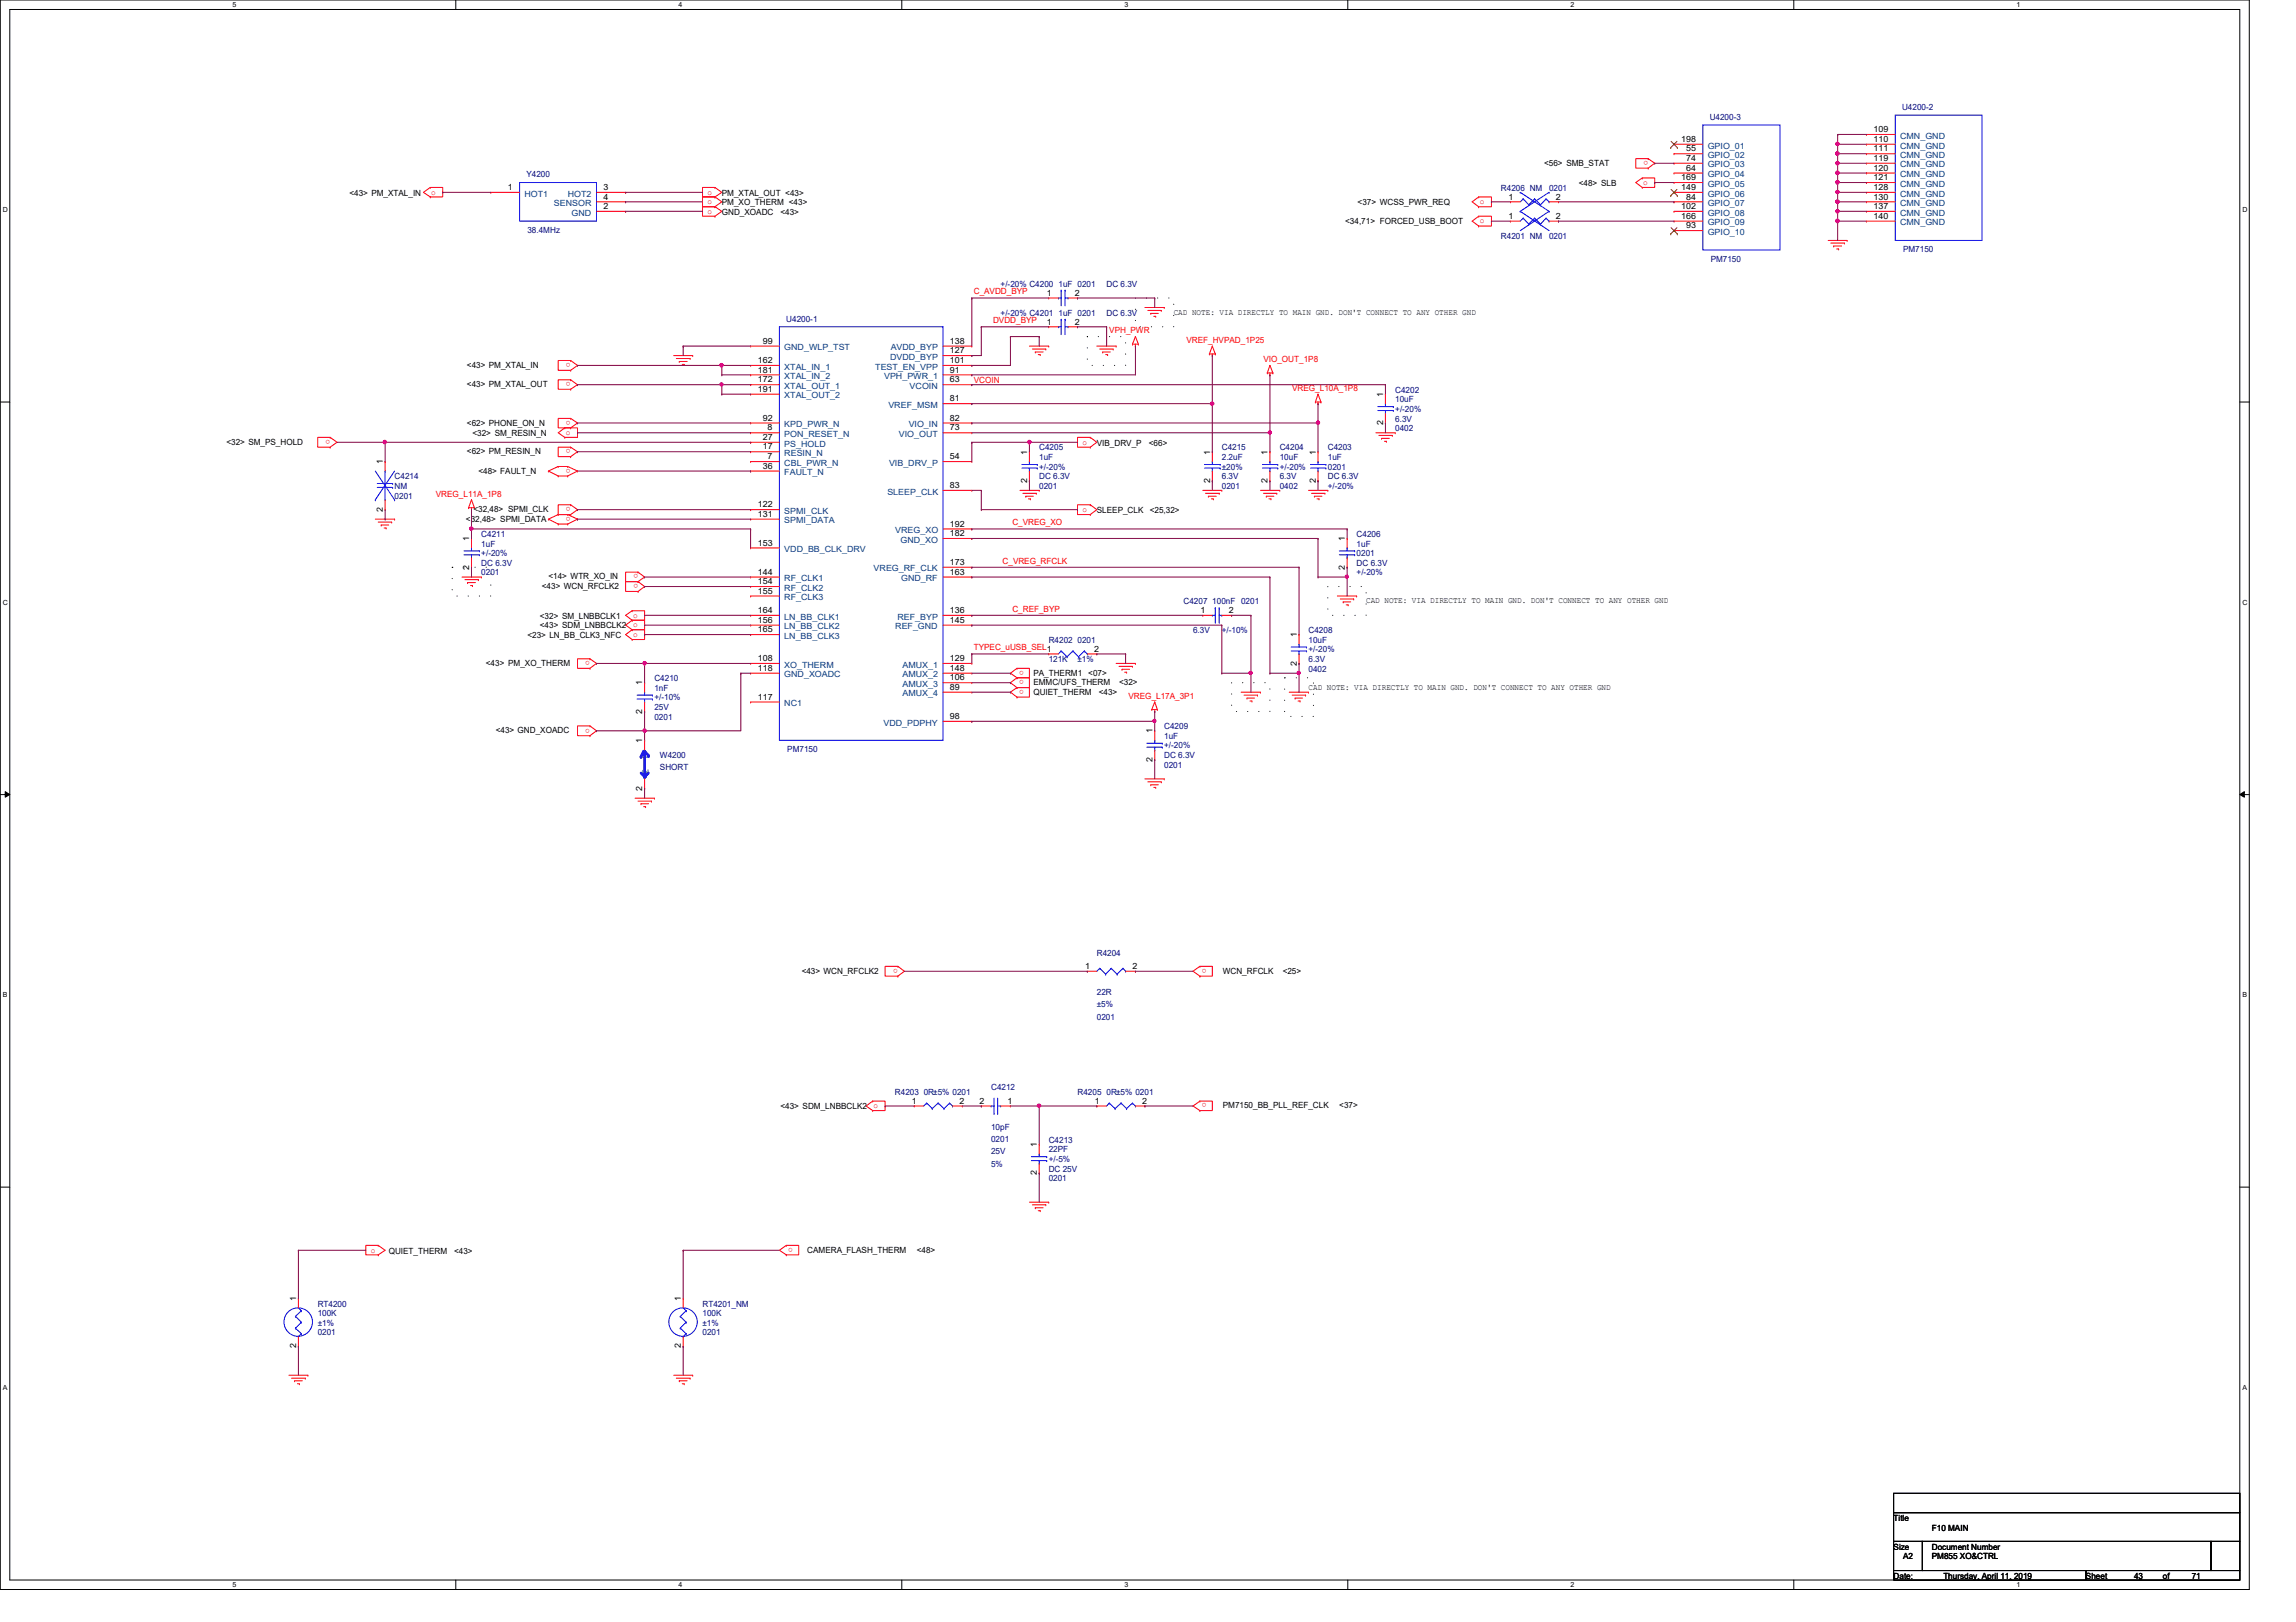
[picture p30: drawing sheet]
<svg xmlns="http://www.w3.org/2000/svg" width="297mm" height="210mm" viewBox="0 0 297 210" stroke-linecap="round" stroke-linejoin="round" font-family="sans-serif">
<defs><g id="words">
<g font-size="1.1" fill="#000080">
<text x="221.2" y="15.5">U4200-3</text>
<text x="246.1" y="14.2">U4200-2</text>
<text x="68.1" y="22.9">Y4200</text>
<text x="194.2" y="24.7">R4206 NM</text>
<text x="200.4" y="24.7">0201</text>
<text x="68.2" y="30.2">38.4MHz</text>
<text x="194.2" y="30.9">R4201 NM</text>
<text x="200.4" y="30.9">0201</text>
<text x="221.3" y="33.9">PM7150</text>
<text x="246.2" y="32.6">PM7150</text>
<text x="101.7" y="41.6">U4200-1</text>
<text x="129.5" y="40.9">+/-20% C4201 1uF 0201</text>
<text x="129.5" y="37.1">+/-20% C4200 1uF 0201</text>
<text x="143.2" y="40.9">DC 6.3V</text>
<text x="143.2" y="37.1">DC 6.3V</text>
<text x="180.5" y="50.8">C4202</text>
<text x="180.5" y="52.1">10uF</text>
<text x="180.5" y="53.3">+/-20%</text>
<text x="134.4" y="58.3">C4205</text>
<text x="134.4" y="59.5">1uF</text>
<text x="158.1" y="58.3">C4215</text>
<text x="158.1" y="59.5">2.2uF</text>
<text x="165.6" y="58.3">C4204</text>
<text x="165.6" y="59.5">10uF</text>
<text x="171.8" y="58.3">C4203</text>
<text x="171.8" y="59.5">1uF</text>
<text x="180.5" y="55.8">0402</text>
<text x="180.5" y="54.6">6.3V</text>
<text x="51.1" y="62">C4214</text>
<text x="51.1" y="63.3">NM</text>
<text x="51.1" y="64.5">0201</text>
<text x="134.4" y="63.3">0201</text>
<text x="134.4" y="62">DC 6.3V</text>
<text x="134.4" y="60.8">+/-20%</text>
<text x="158.1" y="63.3">0201</text>
<text x="158.1" y="62">6.3V</text>
<text x="158.1" y="60.8">±20%</text>
<text x="165.6" y="63.3">0402</text>
<text x="165.6" y="62">6.3V</text>
<text x="165.6" y="60.8">+/-20%</text>
<text x="171.8" y="60.8">0201</text>
<text x="171.8" y="62">DC 6.3V</text>
<text x="171.8" y="63.3">+/-20%</text>
<text x="62.3" y="69.5">C4211</text>
<text x="62.3" y="70.7">1uF</text>
<text x="62.3" y="72">+/-20%</text>
<text x="175.5" y="69.5">C4206</text>
<text x="175.5" y="70.7">1uF</text>
<text x="175.5" y="72">0201</text>
<text x="62.3" y="74.5">0201</text>
<text x="62.3" y="73.2">DC 6.3V</text>
<text x="175.5" y="73.2">DC 6.3V</text>
<text x="175.5" y="74.5">+/-20%</text>
<text x="135.7" y="83.2">R4202</text>
<text x="139.4" y="83.2">0201</text>
<text x="153.1" y="78.2">C4207 100nF 0201</text>
<text x="154.3" y="82">6.3V</text>
<text x="158.1" y="82">+/-10%</text>
<text x="169.3" y="82">C4208</text>
<text x="169.3" y="83.2">10uF</text>
<text x="84.7" y="88.2">C4210</text>
<text x="84.7" y="89.4">1nF</text>
<text x="135.7" y="85.7">121K</text>
<text x="139.4" y="85.7">±1%</text>
<text x="169.3" y="86.9">0402</text>
<text x="169.3" y="85.7">6.3V</text>
<text x="169.3" y="84.4">+/-20%</text>
<text x="84.7" y="93.1">0201</text>
<text x="84.7" y="91.9">25V</text>
<text x="84.7" y="90.6">+/-10%</text>
<text x="150.6" y="94.4">C4209</text>
<text x="150.6" y="95.6">1uF</text>
<text x="85.4" y="98.1">W4200</text>
<text x="85.4" y="99.6">SHORT</text>
<text x="101.9" y="97.4">PM7150</text>
<text x="150.6" y="99.4">0201</text>
<text x="150.6" y="98.1">DC 6.3V</text>
<text x="150.6" y="96.9">+/-20%</text>
<text x="141.9" y="123.7">R4204</text>
<text x="141.9" y="128.7">22R</text>
<text x="141.9" y="130.3">±5%</text>
<text x="141.9" y="132">0201</text>
<text x="115.8" y="141.7">R4203 0R±5% 0201</text>
<text x="128.2" y="141.1">C4212</text>
<text x="139.4" y="141.7">R4205 0R±5% 0201</text>
<text x="128.2" y="146.2">10pF</text>
<text x="128.2" y="147.8">0201</text>
<text x="128.2" y="149.4">25V</text>
<text x="135.7" y="147.9">C4213</text>
<text x="135.7" y="149.1">22PF</text>
<text x="128.2" y="151">5%</text>
<text x="135.7" y="152.9">0201</text>
<text x="135.7" y="151.6">DC 25V</text>
<text x="135.7" y="150.4">+/-5%</text>
<text x="41.1" y="169.1">RT4200</text>
<text x="41.1" y="170.3">100K</text>
<text x="41.1" y="171.5">±1%</text>
<text x="41.1" y="172.8">0201</text>
<text x="90.9" y="169.1">RT4201_NM</text>
<text x="90.9" y="170.3">100K</text>
<text x="90.9" y="171.5">±1%</text>
<text x="90.9" y="172.8">0201</text>
</g>
<g font-size="1.1">
<text x="242.4" y="17.1">109</text>
<text x="199.8" y="21.5">&lt;56&gt; SMB_STAT</text>
<text x="217.5" y="18.4">198</text>
<text x="217.5" y="23.3">169</text>
<text x="218.1" y="19.6">55</text>
<text x="218.1" y="20.8">74</text>
<text x="218.1" y="22.1">64</text>
<text x="242.4" y="18.4">110</text>
<text x="242.4" y="19.6">111</text>
<text x="242.4" y="20.8">119</text>
<text x="242.4" y="22.1">120</text>
<text x="242.4" y="23.3">121</text>
<text x="45.2" y="25.3">&lt;43&gt; PM_XTAL_IN</text>
<text x="65.7" y="24.6">1</text>
<text x="78.1" y="27.1">2</text>
<text x="78.1" y="24.6">3</text>
<text x="78.1" y="25.8">4</text>
<text x="93.4" y="25.3">PM_XTAL_OUT &lt;43&gt;</text>
<text x="93.4" y="26.5">PM_XO_THERM &lt;43&gt;</text>
<text x="93.4" y="27.8">GND_XOADC</text>
<text x="101" y="27.8">&lt;43&gt;</text>
<text x="174" y="29">&lt;34,71&gt; FORCED_USB_BOOT</text>
<text x="175.6" y="26.5">&lt;37&gt; WCSS_PWR_REQ</text>
<text x="195.2" y="28.3">1</text>
<text x="195.2" y="25.8">1</text>
<text x="201.3" y="28.3">2</text>
<text x="201.3" y="25.8">2</text>
<text x="204.3" y="24.1">&lt;48&gt; SLB</text>
<text x="217.5" y="24.6">149</text>
<text x="217.5" y="27.1">102</text>
<text x="217.5" y="28.3">166</text>
<text x="218.1" y="25.8">84</text>
<text x="218.1" y="29.5">93</text>
<text x="242.4" y="24.6">128</text>
<text x="242.4" y="25.8">130</text>
<text x="242.4" y="27.1">137</text>
<text x="242.4" y="28.3">140</text>
<text x="135.4" y="42">1</text>
<text x="135.4" y="38.3">1</text>
<text x="139.1" y="42">2</text>
<text x="139.1" y="38.3">2</text>
<text x="151.8" y="40.7">CAD NOTE: VIA DIRECTLY TO MAIN GND. DON'T CONNECT TO ANY OTHER GND</text>
<text x="60.4" y="47.6">&lt;43&gt; PM_XTAL_IN</text>
<text x="98" y="47">162</text>
<text x="98.7" y="44.5">99</text>
<text x="122.9" y="44.5">138</text>
<text x="122.9" y="45.7">127</text>
<text x="122.9" y="47">101</text>
<text x="60.4" y="50.1">&lt;43&gt; PM_XTAL_OUT</text>
<text x="98" y="48.2">181</text>
<text x="98" y="49.5">172</text>
<text x="98" y="50.7">191</text>
<text x="122.9" y="48.2">91</text>
<text x="122.9" y="49.5">63</text>
<text x="122.9" y="51.9">81</text>
<text x="178.9" y="51.4" transform="rotate(-90 178.9 51.4)">1</text>
<text x="29.3" y="57.5">&lt;32&gt; SM_PS_HOLD</text>
<text x="60.4" y="55.1">&lt;62&gt; PHONE_ON_N</text>
<text x="60.4" y="58.8">&lt;62&gt; PM_RESIN_N</text>
<text x="61.1" y="56.4">&lt;32&gt; SM_RESIN_N</text>
<text x="98.7" y="54.4">92</text>
<text x="98.7" y="56.9">27</text>
<text x="98.7" y="58.2">17</text>
<text x="99.3" y="55.7">8</text>
<text x="99.3" y="59.4">7</text>
<text x="122.9" y="55.7">73</text>
<text x="122.9" y="54.4">82</text>
<text x="122.9" y="59.4">54</text>
<text x="132.9" y="58.8" transform="rotate(-90 132.9 58.8)">1</text>
<text x="141.9" y="57.7">VIB_DRV_P</text>
<text x="148.6" y="57.7">&lt;66&gt;</text>
<text x="156.5" y="58.8" transform="rotate(-90 156.5 58.8)">1</text>
<text x="164" y="58.8" transform="rotate(-90 164 58.8)">1</text>
<text x="170.2" y="58.8" transform="rotate(-90 170.2 58.8)">1</text>
<text x="178.9" y="55" transform="rotate(-90 178.9 55)">2</text>
<text x="49.5" y="60.1" transform="rotate(-90 49.5 60.1)">1</text>
<text x="61.9" y="61.3">&lt;48&gt; FAULT_N</text>
<text x="98" y="65.7">122</text>
<text x="98.7" y="60.7">36</text>
<text x="122.9" y="63.2">83</text>
<text x="132.9" y="62.5" transform="rotate(-90 132.9 62.5)">2</text>
<text x="156.5" y="62.5" transform="rotate(-90 156.5 62.5)">2</text>
<text x="164" y="62.5" transform="rotate(-90 164 62.5)">2</text>
<text x="170.2" y="62.5" transform="rotate(-90 170.2 62.5)">2</text>
<text x="49.5" y="66.2" transform="rotate(-90 49.5 66.2)">2</text>
<text x="60.3" y="67.5">&lt;32,48&gt; SPMI_DATA</text>
<text x="60.7" y="70" transform="rotate(-90 60.7 70)">1</text>
<text x="61.3" y="66.3">&lt;32,48&gt; SPMI_CLK</text>
<text x="98" y="66.9">131</text>
<text x="98" y="70.6">153</text>
<text x="122.9" y="68.2">192</text>
<text x="122.9" y="69.4">182</text>
<text x="141.9" y="66.4">SLEEP_CLK</text>
<text x="148.8" y="66.4">&lt;25,32&gt;</text>
<text x="174" y="70" transform="rotate(-90 174 70)">1</text>
<text x="60.7" y="73.7" transform="rotate(-90 60.7 73.7)">2</text>
<text x="70.1" y="76.2">&lt;43&gt; WCN_RFCLK2</text>
<text x="70.9" y="75">&lt;14&gt; WTR_XO_IN</text>
<text x="98" y="74.4">144</text>
<text x="98" y="75.6">154</text>
<text x="98" y="76.8">155</text>
<text x="122.9" y="73.1">173</text>
<text x="122.9" y="74.4">163</text>
<text x="174" y="73.7" transform="rotate(-90 174 73.7)">2</text>
<text x="68.2" y="82.5">&lt;23&gt; LN_BB_CLK3_NFC</text>
<text x="69.8" y="80.1">&lt;32&gt; SM_LNBBCLK1</text>
<text x="69.8" y="81.3">&lt;43&gt; SDM_LNBBCLK2</text>
<text x="98" y="79.3">164</text>
<text x="98" y="80.6">156</text>
<text x="98" y="81.8">165</text>
<text x="122.9" y="79.3">136</text>
<text x="122.9" y="80.6">145</text>
<text x="155.3" y="79.3">1</text>
<text x="159" y="79.3">2</text>
<text x="167.8" y="82.5" transform="rotate(-90 167.8 82.5)">1</text>
<text x="176.7" y="78.1">CAD NOTE: VIA DIRECTLY TO MAIN GND. DON'T CONNECT TO ANY OTHER GND</text>
<text x="62.9" y="86.2">&lt;43&gt; PM_XO_THERM</text>
<text x="83.1" y="88.7" transform="rotate(-90 83.1 88.7)">1</text>
<text x="98" y="85.6">108</text>
<text x="98" y="86.8">118</text>
<text x="122.9" y="85.6">129</text>
<text x="122.9" y="86.8">148</text>
<text x="122.9" y="88.1">106</text>
<text x="122.9" y="89.3">89</text>
<text x="133.7" y="89.9">QUIET_THERM</text>
<text x="133.7" y="87.4">PA_THERM1</text>
<text x="133.7" y="88.6">EMMC/UFS_THERM</text>
<text x="140.8" y="87.4">&lt;07&gt;</text>
<text x="141.6" y="84.3">2</text>
<text x="142.2" y="89.9">&lt;43&gt;</text>
<text x="144.8" y="88.6">&lt;32&gt;</text>
<text x="167.8" y="86.1" transform="rotate(-90 167.8 86.1)">2</text>
<text x="169.3" y="89.3">CAD NOTE: VIA DIRECTLY TO MAIN GND. DON'T CONNECT TO ANY OTHER GND</text>
<text x="64.1" y="94.9">&lt;43&gt; GND_XOADC</text>
<text x="83.1" y="92.4" transform="rotate(-90 83.1 92.4)">2</text>
<text x="98" y="90.6">117</text>
<text x="122.9" y="93">98</text>
<text x="149.1" y="94.9" transform="rotate(-90 149.1 94.9)">1</text>
<text x="83.1" y="96.2" transform="rotate(-90 83.1 96.2)">1</text>
<text x="149.1" y="98.6" transform="rotate(-90 149.1 98.6)">2</text>
<text x="83.1" y="102.3" transform="rotate(-90 83.1 102.3)">2</text>
<text x="103.7" y="126">&lt;43&gt; WCN_RFCLK2</text>
<text x="140.4" y="125.4">1</text>
<text x="146.5" y="125.4">2</text>
<text x="158.2" y="126">WCN_RFCLK</text>
<text x="165.9" y="126">&lt;25&gt;</text>
<text x="101" y="143.6">&lt;43&gt; SDM_LNBBCLK2</text>
<text x="118" y="142.8">1</text>
<text x="124.1" y="142.8">2</text>
<text x="126.7" y="142.8">2</text>
<text x="130.3" y="142.8">1</text>
<text x="141.6" y="142.8">1</text>
<text x="147.8" y="142.8">2</text>
<text x="158.2" y="143.4">PM7150_BB_PLL_REF_CLK</text>
<text x="173.3" y="143.4">&lt;37&gt;</text>
<text x="134.2" y="148.5" transform="rotate(-90 134.2 148.5)">1</text>
<text x="134.2" y="152.1" transform="rotate(-90 134.2 152.1)">2</text>
<text x="50.3" y="162.2">QUIET_THERM</text>
<text x="58.8" y="162.2">&lt;43&gt;</text>
<text x="104.4" y="162.1">CAMERA_FLASH_THERM</text>
<text x="118.6" y="162.1">&lt;48&gt;</text>
<text x="38.3" y="168.4" transform="rotate(-90 38.3 168.4)">1</text>
<text x="88.1" y="168.4" transform="rotate(-90 88.1 168.4)">1</text>
<text x="38.3" y="174.5" transform="rotate(-90 38.3 174.5)">2</text>
<text x="88.1" y="174.5" transform="rotate(-90 88.1 174.5)">2</text>
<text x="245" y="196.8">Title</text>
<text x="245" y="200.5">Size</text>
<text x="246.2" y="201.8">A2</text>
<text x="249.9" y="200.5">Document Number</text>
<text x="249.9" y="201.8">PM855 XO&amp;CTRL</text>
<text x="249.9" y="198.1">F10 MAIN</text>
<text x="245" y="204.3">Date:</text>
<text x="251.4" y="204.3">Thursday, April 11, 2019</text>
<text x="269.9" y="204.3">Sheet</text>
<text x="276.1" y="204.3">43</text>
<text x="279.8" y="204.3">of</text>
<text x="283.5" y="204.3">71</text>
</g>
<g font-size="1.1" fill="#004080">
<text x="245.8" y="17.9">CMN_GND</text>
<text x="220.9" y="19.2">GPIO_01</text>
<text x="220.9" y="20.4">GPIO_02</text>
<text x="220.9" y="21.7">GPIO_03</text>
<text x="220.9" y="22.9">GPIO_04</text>
<text x="245.8" y="19.2">CMN_GND</text>
<text x="245.8" y="20.4">CMN_GND</text>
<text x="245.8" y="21.7">CMN_GND</text>
<text x="245.8" y="22.9">CMN_GND</text>
<text x="67.9" y="25.4">HOT1</text>
<text x="71.7" y="26.7">SENSOR</text>
<text x="73.4" y="25.4">HOT2</text>
<text x="74" y="27.9">GND</text>
<text x="220.9" y="24.2">GPIO_05</text>
<text x="220.9" y="25.4">GPIO_06</text>
<text x="220.9" y="26.7">GPIO_07</text>
<text x="220.9" y="27.9">GPIO_08</text>
<text x="220.9" y="29.2">GPIO_09</text>
<text x="245.8" y="24.2">CMN_GND</text>
<text x="245.8" y="25.4">CMN_GND</text>
<text x="245.8" y="26.7">CMN_GND</text>
<text x="245.8" y="27.9">CMN_GND</text>
<text x="245.8" y="29.2">CMN_GND</text>
<text x="220.9" y="30.4">GPIO_10</text>
<text x="101.5" y="45.3">GND_WLP_TST</text>
<text x="101.5" y="47.8">XTAL_IN_1</text>
<text x="113.2" y="47.8">TEST_EN_VPP</text>
<text x="115.1" y="46.6">DVDD_BYP</text>
<text x="115.2" y="45.3">AVDD_BYP</text>
<text x="101.5" y="49.1">XTAL_IN_2</text>
<text x="101.5" y="50.3">XTAL_OUT_1</text>
<text x="101.5" y="51.6">XTAL_OUT_2</text>
<text x="114.4" y="49.1">VPH_PWR_1</text>
<text x="114.9" y="52.8">VREF_MSM</text>
<text x="117.7" y="50.3">VCOIN</text>
<text x="101.5" y="55.3">KPD_PWR_N</text>
<text x="101.5" y="56.6">PON_RESET_N</text>
<text x="101.5" y="57.8">PS_HOLD</text>
<text x="101.5" y="59">RESIN_N</text>
<text x="116.3" y="56.6">VIO_OUT</text>
<text x="117.6" y="55.3">VIO_IN</text>
<text x="101.5" y="60.3">CBL_PWR_N</text>
<text x="101.5" y="61.5">FAULT_N</text>
<text x="114.8" y="64">SLEEP_CLK</text>
<text x="115" y="60.3">VIB_DRV_P</text>
<text x="101.5" y="66.5">SPMI_CLK</text>
<text x="101.5" y="67.7">SPMI_DATA</text>
<text x="101.5" y="71.5">VDD_BB_CLK_DRV</text>
<text x="115.8" y="69">VREG_XO</text>
<text x="116.5" y="70.2">GND_XO</text>
<text x="101.5" y="75.2">RF_CLK1</text>
<text x="101.5" y="76.5">RF_CLK2</text>
<text x="101.5" y="77.7">RF_CLK3</text>
<text x="113" y="74">VREG_RF_CLK</text>
<text x="116.6" y="75.2">GND_RF</text>
<text x="101.5" y="80.2">LN_BB_CLK1</text>
<text x="101.5" y="81.4">LN_BB_CLK2</text>
<text x="101.5" y="82.7">LN_BB_CLK3</text>
<text x="115.8" y="81.4">REF_GND</text>
<text x="116.1" y="80.2">REF_BYP</text>
<text x="101.5" y="86.4">XO_THERM</text>
<text x="101.5" y="87.7">GND_XOADC</text>
<text x="116.8" y="86.4">AMUX_1</text>
<text x="116.8" y="87.7">AMUX_2</text>
<text x="116.8" y="88.9">AMUX_3</text>
<text x="101.5" y="91.4">NC1</text>
<text x="114.3" y="93.9">VDD_PDPHY</text>
<text x="116.8" y="90.1">AMUX_4</text>
<text x="83.9" y="100.2" transform="rotate(-90 83.9 100.2)">2</text>
<text x="83.9" y="98.3" transform="rotate(-90 83.9 98.3)">1</text>
</g>
<g font-size="1.1" fill="#f00">
<text x="212.6" y="24">o</text>
<text x="213.2" y="20.8" transform="rotate(180 213.2 20.8)">o</text>
<text x="55.8" y="25.2">o</text>
<text x="91.5" y="25.2">o</text>
<text x="91.5" y="26.4">o</text>
<text x="91.5" y="27.7">o</text>
<text x="191.4" y="28.9">o</text>
<text x="191.4" y="26.4">o</text>
<text x="126" y="38.1">C_AVDD_BYP</text>
<text x="128.5" y="41.8">DVDD_BYP</text>
<text x="73.8" y="47" transform="rotate(180 73.8 47)">o</text>
<text x="143.5" y="43.1">VPH_PWR</text>
<text x="153.5" y="44.4">VREF_HVPAD_1P25</text>
<text x="163.4" y="46.9">VIO_OUT_1P8</text>
<text x="73.8" y="49.4" transform="rotate(180 73.8 49.4)">o</text>
<text x="126" y="49.5">VCOIN</text>
<text x="167.2" y="50.6">VREG_L10A_1P8</text>
<text x="42.7" y="56.9" transform="rotate(180 42.7 56.9)">o</text>
<text x="73.2" y="56.3">o</text>
<text x="73.8" y="54.4" transform="rotate(180 73.8 54.4)">o</text>
<text x="73.8" y="58.2" transform="rotate(180 73.8 58.2)">o</text>
<text x="140" y="57.5">o</text>
<text x="56.4" y="64.3">VREG_L11A_1P8</text>
<text x="73.8" y="60.7" transform="rotate(180 73.8 60.7)">o</text>
<text x="73.8" y="65.7" transform="rotate(180 73.8 65.7)">o</text>
<text x="73.8" y="66.9" transform="rotate(180 73.8 66.9)">o</text>
<text x="131" y="68">C_VREG_XO</text>
<text x="140" y="66.3">o</text>
<text x="82.5" y="74.3" transform="rotate(180 82.5 74.3)">o</text>
<text x="82.5" y="75.6" transform="rotate(180 82.5 75.6)">o</text>
<text x="129.7" y="72.9">C_VREG_RFCLK</text>
<text x="81.9" y="82.4">o</text>
<text x="81.9" y="80">o</text>
<text x="81.9" y="81.2">o</text>
<text x="131" y="79.2">C_REF_BYP</text>
<text x="76.3" y="85.6" transform="rotate(180 76.3 85.6)">o</text>
<text x="126" y="84.2">TYPEC_uUSB_SEL1</text>
<text x="132.5" y="89.3" transform="rotate(180 132.5 89.3)">o</text>
<text x="132.5" y="86.8" transform="rotate(180 132.5 86.8)">o</text>
<text x="132.5" y="88.1" transform="rotate(180 132.5 88.1)">o</text>
<text x="76.3" y="94.3" transform="rotate(180 76.3 94.3)">o</text>
<text x="146" y="90.4">VREG_L17A_3P1</text>
<text x="116.2" y="125.4" transform="rotate(180 116.2 125.4)">o</text>
<text x="156.1" y="125.4" transform="rotate(180 156.1 125.4)">o</text>
<text x="113" y="143.4">o</text>
<text x="156.1" y="142.8" transform="rotate(180 156.1 142.8)">o</text>
<text x="102.6" y="161.5" transform="rotate(180 102.6 161.5)">o</text>
<text x="48" y="162.1">o</text>
</g>
<g font-size=".9">
<text x="30.1" y=".9">5</text>
<text x="87.8" y=".9">4</text>
<text x="145.5" y=".9">3</text>
<text x="203.2" y=".9">2</text>
<text x="260.9" y=".9">1</text>
<text x=".4" y="27.4">D</text>
<text x="290.1" y="27.4">D</text>
<text x=".4" y="78.2">C</text>
<text x="290.1" y="78.2">C</text>
<text x=".4" y="129">B</text>
<text x="290.1" y="129">B</text>
<text x=".4" y="179.8">A</text>
<text x="290.1" y="179.8">A</text>
<text x="30.1" y="205.4">5</text>
<text x="87.8" y="205.4">4</text>
<text x="145.5" y="205.4">3</text>
<text x="203.2" y="205.4">2</text>
<text x="260.9" y="205.4">1</text>
</g>
</g></defs>
<path d="M0 0h291v205.7h-291zM1.3 1.2h288.5v203.3h-288.5z" fill="none" stroke="#000" stroke-width=".13"/>
<g fill="#fff">
<path d="M30.1 .1h.5v1h-.5z"/>
<path d="M30.1 204.6h.5v1h-.5z"/>
</g>
<path d="M59 0v1.2M59 204.5v1.2" fill="none" stroke="#000" stroke-width=".13"/>
<g fill="#fff">
<path d="M87.8 .1h.5v1h-.5z"/>
<path d="M87.8 204.6h.5v1h-.5z"/>
</g>
<path d="M116.7 0v1.2M116.7 204.5v1.2" fill="none" stroke="#000" stroke-width=".13"/>
<g fill="#fff">
<path d="M145.5 .1h.5v1h-.5z"/>
<path d="M145.5 204.6h.5v1h-.5z"/>
</g>
<path d="M174.4 0v1.2M174.4 204.5v1.2" fill="none" stroke="#000" stroke-width=".13"/>
<g fill="#fff">
<path d="M203.2 .1h.5v1h-.5z"/>
<path d="M203.2 204.6h.5v1h-.5z"/>
</g>
<path d="M232.1 0v1.2M232.1 204.5v1.2" fill="none" stroke="#000" stroke-width=".13"/>
<g fill="#fff">
<path d="M260.9 .1h.5v1h-.5z"/>
<path d="M260.9 204.6h.5v1h-.5z"/>
<path d="M.4 26.6h.6v1h-.6z"/>
<path d="M290.1 26.6h.6v1h-.6z"/>
<path d="M.4 77.4h.6v1h-.6z"/>
<path d="M290.1 77.4h.6v1h-.6z"/>
</g>
<path d="M0 52h1.3M289.8 52h1.2" fill="none" stroke="#000" stroke-width=".13"/>
<g fill="#fff">
<path d="M.4 128.2h.6v1h-.6z"/>
<path d="M290.1 128.2h.6v1h-.6z"/>
</g>
<path d="M0 102.8h1.3M.7 102.4l.6 .4-.6 .4zM289.8 102.8l.6-.4v.8zM289.8 102.8h1.2" fill="none" stroke="#000" stroke-width=".13"/>
<path d="M.7 102.4l.6 .4-.6 .4zM289.8 102.8l.6-.4v.8z" fill="#000"/>
<g fill="#fff">
<path d="M.4 179h.5v1h-.5z"/>
<path d="M290.1 179h.6v1h-.6z"/>
</g>
<path d="M0 153.6h1.3M289.8 153.6h1.2M245 193.3h44.8v2.4h-44.8zM245 195.7h44.8v3.8h-44.8zM245 199.5h3.7v3.7h-3.7zM248.7 199.5h37.3v3.7h-37.3zM286 199.5h3.8v3.7h-3.8zM245 203.2h24.9v1.3h-24.9zM269.9 203.2h19.9v1.3h-19.9z" fill="none" stroke="#000" stroke-width=".13"/>
<path d="M146.9 38.6h4.9v3.7h-4.9zM140.7 43.6h4.9v3.7h-4.9zM58.5 73.4h5v3.7h-5zM171.8 75.9h4.9v3.7h-4.9zM159.3 88.3h5v3.8h-5zM166.2 87.7h3.7v5h-3.7z" fill="none" stroke="#000" stroke-width=".13" stroke-dasharray="0 1.4"/>
<g fill="none" stroke="#f00" stroke-width=".13">
<path d="M55.7 24.3h.1M55.7 25.5h.1M55.7 24.3h1.6v1.2h-1.6M55.7 24.3l-.9 .6 .9 .6M92.5 24.3h.1M92.5 25.5h.1M92.5 24.3h-1.6v1.2h1.6M92.5 26.8h.1M92.5 25.5h-1.6v1.3h1.6M92.5 28h.1M92.5 26.8h-1.6v1.2h1.6M92.5 24.3l.9 .6-.9 .6"/>
<path d="M92.5 25.5l.9 .6-.9 .7M92.5 26.8l.9 .5-.9 .7M148.1 39.8h2.5M150.6 39.8h.1M191.3 28h.1M191.3 29.3h.1M191.3 28h1.7v1.3h-1.7M191.3 25.5h.1M191.3 26.8h.1M191.3 25.5h1.7v1.3h-1.7M191.3 28l-.8 .6 .8 .7M191.3 25.5l-.8 .6 .8 .7"/>
<path d="M195.4 28.6h.1M195.4 28.6h1.3M200.4 28.6h1.2M201.6 28.6h.1M212.5 23h.1M212.5 24.3h.1M212.5 23h1.6v1.3h-1.6M212.5 23l-.9 .6 .9 .7M213.2 21.8h.1M213.2 20.5h.1M213.2 20.5h-1.6v1.3h1.6M213.2 20.5l.9 .6-.9 .7"/>
<path d="M236.5 31.1h2.5M236.9 31.5h1.7M237.2 31.8h.1M237.2 31.8h1M237.6 32.2h.3M237.9 32.2h.1M238.6 31.5h.1M239 31.1h.1M42.7 57.9h.1M42.7 56.6h.1M42.7 56.6h-1.6v1.3h1.6M42.7 56.6l.9 .6-.9 .7"/>
<path d="M73.1 55.4h.1M73.1 56.6h.1M73.1 55.4h1.6v1.2h-1.6M73.1 55.4l-.9 .6 .9 .6M73.8 47.9h.1M73.8 46.7h.1M73.8 46.7h-1.6v1.2h1.6M73.8 50.4h.1M73.8 49.1h.1M73.8 49.1h-1.6v1.3h1.6M73.8 55.4h.1M73.8 54.1h.1"/>
<path d="M73.8 54.1h-1.6v1.3h1.6M73.8 59.1h.1M73.8 57.9h.1M73.8 57.9h-1.6v1.2h1.6M73.8 46.7l.9 .6-.9 .6M73.8 49.1l.9 .7-.9 .6M73.8 54.1l.9 .6-.9 .7M73.8 57.9l.9 .6-.9 .6M87.2 46h2.4M87.5 46.4h1.8M87.9 46.8h.1M87.9 46.8h1"/>
<path d="M88.3 47.2h.2M88.5 47.2h.1M89.3 46.4h.1M89.6 46h.1M133.2 44.8h2.5M133.6 45.2h1.7M133.9 45.6h.1M133.9 45.6h1.1M134.3 45.9h.3M134.6 45.9h.1M135.3 45.2h.1M135.7 44.8h.1"/>
<path d="M141.1 56.6h.1M141.1 57.9h.1M141.1 56.6h-1.7v1.3h1.7M141.1 56.6l.8 .6-.8 .7M141.9 44.8h2.5M142.3 45.2h1.7M142.7 45.6h.1M142.7 45.6h.9M143 45.9h.3M143.3 45.9h.1M144 45.2h.1M144.4 44.8h.1"/>
<path d="M146.5 44.5h.1M146.5 44.5h.8M146.9 44.8h.1M146.9 43.6h.1M146.9 44.5v.3M146.9 43.6l.4 .9M146.9 43.6l-.4 .9M147.3 44.5h.1M148.5 40.2h1.7M148.9 40.6h.1M148.9 40.6h1M149.3 40.9h.2"/>
<path d="M149.5 40.9h.1M150.2 40.2h.1M156.5 45.8h.1M156.5 45.8h.7M156.8 46h.1M156.8 44.8h.1M156.8 45.8v.2M156.8 44.8l.4 1M156.8 44.8l-.3 1M157.2 45.8h.1M164 48.3h.1M164 48.3h.7"/>
<path d="M164.3 48.5h.1M164.3 47.3h.1M164.3 48.3v.2M164.3 47.3l.4 1M164.3 47.3l-.3 1M164.7 48.3h.1M170.2 52h.1M170.2 52h.7M170.5 52.2h.1M170.5 51h.1M170.5 58.5h.1M170.5 52v.2"/>
<path d="M170.5 58.5v1.2M170.5 51l.4 1M170.5 51l-.3 1M170.9 52h.1M178 56h2.5M178.4 56.3h1.7M178.7 56.7h.1M178.7 56.7h1M179.1 57.1h.3M179.4 57.1h.1M180.1 56.3h.1M180.5 56h.1"/>
<path d="M48.6 67.2h2.5M48.9 67.6h1.8M49.3 67.9h.1M49.3 67.9h1M49.7 68.3h.2M49.9 68.3h.1M50.7 67.6h.1M51.1 67.2h.1M59.8 74.7h2.5M60.2 75h1.7M60.5 75.4h.1M60.5 75.4h1"/>
<path d="M60.6 65.7h.1M60.6 65.7h.8M60.9 75.8h.2M61 66h.1M61 64.7h.1M61 65.7v.3M61 64.7l.4 1M61 64.7l-.4 1M61.1 75.8h.1M61.4 65.7h.1M61.9 75h.1M62.3 74.7h.1"/>
<path d="M70.9 61h.1M70.9 67.2h.1M70.9 61l1.3 .6M70.9 67.2l1.3 .6M72.2 61.6h.1M72.2 60.4h.1M72.2 67.8h.1M72.2 66.6h.1M72.2 61.6h1.2M72.2 60.4l-1.3 .6M72.2 60.4h1.2M72.2 67.8h1.2"/>
<path d="M72.2 66.6l-1.3 .6M72.2 66.6h1.2M73.4 61.6h.1M73.4 60.4h.1M73.4 67.8h.1M73.4 66.6h.1M73.4 60.4l1.3 .6M73.4 66.6l1.3 .6M73.8 66.6h.1M73.8 65.3h.1M73.8 65.3h-1.6v1.3h1.6M73.8 65.3l.9 .7-.9 .6"/>
<path d="M74.7 61h.1M74.7 67.2h.1M74.7 61l-1.3 .6M74.7 67.2l-1.3 .6M81.8 79h.1M81.8 79h1.6v1.3h-1.6M81.8 79l-.9 .6 .9 .7M82.5 75.3h.1M82.5 74h.1M82.5 74h-1.6v1.3h1.6M82.5 76.5h.1M82.5 75.3h-1.6v1.2h1.6"/>
<path d="M82.5 74l.9 .7-.9 .6M82.5 75.3l.9 .6-.9 .6M131.9 63.5h2.5M132.3 63.8h1.8M132.7 64.2h.1M132.7 64.2h1M133.1 64.6h.2M133.3 64.6h.1M134.1 63.8h.1M134.4 63.5h.1M141.1 65.3h.1M141.1 66.6h.1"/>
<path d="M141.1 65.3h-1.7v1.3h1.7M141.1 65.3l.8 .7-.8 .6M155.6 79.6h.1M155.6 63.5h2.5M155.6 79.6h1.2M156 63.8h1.7M156.3 64.2h.1M156.3 64.2h1M156.7 64.6h.3M157 64.6h.1M157.7 63.8h.1M158.1 63.5h.1"/>
<path d="M158.1 79.6h1.2M159.3 79.6h.1M163.1 63.5h2.5M163.4 63.8h1.8M163.8 64.2h.1M163.8 64.2h1M164.2 64.6h.2M164.4 64.6h.1M165.2 63.8h.1M165.6 63.5h.1M169.3 63.5h2.5M169.7 63.8h1.7"/>
<path d="M170 64.2h.1M170 64.2h1M170.4 64.6h.2M170.5 62.2h.1M170.5 61v1.2M170.6 64.6h.1M171.4 63.8h.1M171.8 63.5h.1M173 77.1h2.5M173.4 77.5h1.7M173.8 77.9h.1M173.8 77.9h.9"/>
<path d="M174.2 78.3h.2M174.4 78.3h.1M175.1 77.5h.1M175.5 77.1h.1M76.3 86.5h.1M76.3 85.3h.1M76.3 85.3h-1.6v1.2h1.6M76.3 95.2h.1M76.3 93.9h.1M76.3 93.9h-1.6v1.3h1.6M76.3 85.3l.9 .6-.9 .6M76.3 93.9l.9 .7-.9 .6"/>
<path d="M81.8 81.5h.1M81.8 82.8h.1M81.8 81.5h1.6v1.3h-1.6M81.8 80.3h.1M81.8 80.3h1.6v1.2h-1.6M81.8 81.5l-.9 .6 .9 .7M81.8 80.3l-.9 .6 .9 .6M131.6 90.2h.1M131.6 89h.1M131.6 89h1.6v1.2h-1.6M131.6 87.7h.1M131.6 86.5h.1"/>
<path d="M131.6 86.5h1.6v1.2h-1.6M131.6 87.7h1.6v1.3h-1.6M131.6 89l-.9 .6 .9 .6M131.6 86.5l-.9 .6 .9 .6M131.6 87.7l-.9 .6 .9 .7M144.4 85.9h2.5M144.8 86.2h1.7M145.2 86.6h.1M145.2 86.6h.9M145.5 87h.3M145.8 87h.1M146.5 86.2h.1"/>
<path d="M146.9 85.9h.1M149 91.8h.1M149 91.8h.7M149.4 92.1h.1M149.4 90.8h.1M149.4 91.8v.3M149.4 90.8l.3 1M149.4 90.8l-.4 1M149.7 91.8h.1M160.6 89.6h2.5M160.9 90h1.8M161.3 90.3h.1"/>
<path d="M161.3 90.3h1M161.7 90.7h.3M162 90.7h.1M162.7 90h.1M163.1 89.6h.1M166.8 89.6h2.5M167.2 90h1.7M167.6 90.3h.1M167.6 90.3h.9M167.9 90.7h.3M168.1 82.1h.1M168.1 85.9h.1"/>
<path d="M168.1 82.1v1.3M168.1 84.6v1.3M168.2 90.7h.1M168.9 90h.1M169.3 89.6h.1M82.2 103.3h2.5M82.5 103.7h1.8M82.9 104h.1M82.9 104h1M83.3 104.4h.2M83.5 104.4h.1M84.3 103.7h.1"/>
<path d="M84.7 103.3h.1M148.1 100.8h2.5M148.5 101.2h1.7M148.9 101.6h.1M148.9 101.6h1M149.3 101.9h.2M149.5 101.9h.1M150.2 101.2h.1M150.6 100.8h.1M116.2 126.3h.1M116.2 125.1h.1M116.2 125.1h-1.7v1.2h1.7"/>
<path d="M116.2 125.1l.8 .6-.8 .6M155.2 126.3h.1M155.2 125.1h.1M155.2 125.1h1.6v1.2h-1.6M155.2 125.1l-.9 .6 .9 .6M112.9 142.5h.1M112.9 143.7h.1M112.9 142.5h1.6v1.2h-1.6M112.9 142.5l-.8 .6 .8 .6M127 143.1h.1M127 143.1h1.2M129.5 143.1h1.2"/>
<path d="M130.7 143.1h.1M133.2 155.6h2.5M133.6 155.9h1.7M133.9 156.3h.1M133.9 156.3h1.1M134.3 156.7h.3M134.4 148.1h.1M134.4 151.8h.1M134.4 148.1v1.3M134.4 150.6v1.2M134.6 156.7h.1M135.3 155.9h.1"/>
<path d="M135.7 155.6h.1M155.2 143.7h.1M155.2 142.5h.1M155.2 142.5h1.6v1.2h-1.6M155.2 142.5l-.9 .6 .9 .6M37.4 178h2.4M37.7 178.4h1.8M38.1 178.7h.1M38.1 178.7h1M38.5 179.1h.2M38.7 179.1h.1M39.5 178.4h.1"/>
<path d="M39.8 178h.1M48.9 161.2h.1M48.9 162.4h.1M48.9 161.2h-1.6v1.2h1.6M48.9 161.2l.9 .6-.9 .6M87.2 178h2.4M87.5 178.4h1.8M87.9 178.7h.1M87.9 178.7h1M88.3 179.1h.2M88.4 168h.1M88.4 174.2h.1"/>
<path d="M88.4 168v1.2M88.4 173v1.2M88.5 179.1h.1M89.3 178.4h.1M89.6 178h.1M101.7 162.4h.1M101.7 161.2h.1M101.7 161.2h1.6v1.2h-1.6M101.7 161.2l-.9 .6 .9 .6"/>
</g>
<g fill="none" stroke="#00f" stroke-width=".13">
<path d="M196.7 27.3h.1M196.7 27.3l3.7 2.5M197.1 28.2h.1M197.1 28.2l-.4 .4M197.1 28.2l.7 .8M197.8 29h.1M198.5 28.2h.1M198.5 28.2l-.7 .8M198.5 28.2l.8 .8M199.3 29h.1M200 28.2h.1M200 28.2l-.7 .8"/>
<path d="M200 28.2l.4 .4M200.4 28.6h.1M200.4 27.3h.1M200.4 27.3l-3.7 2.5M170.5 59.7h.1M170.5 59.7v.4M156.8 79.6h.1M156.8 79.6h.4M157.2 78.7h.1M157.2 78.7v1.9M157.7 78.7h.1M157.7 78.7v1.9"/>
<path d="M157.7 79.6h.4M158.1 79.6h.1M169.5 60.1h2M169.5 60.6h2M170.5 61h.1M170.5 60.6v.4M171.5 60.1h.1M171.5 60.6h.1M167 83.7h2M167 84.2h2M168.1 83.4h.1M168.1 84.6h.1"/>
<path d="M168.1 83.4v.3M168.1 84.2v.4M169 83.7h.1M169 84.2h.1M128.2 143.1h.1M128.2 143.1h.4M128.6 144.1h.1M128.6 142.1v2M129.1 144.1h.1M129.1 142.1v2M129.1 143.1h.4M129.5 143.1h.1"/>
<path d="M133.4 149.7h2M133.4 150.2h2M134.4 149.4h.1M134.4 150.6h.1M134.4 149.4v.3M134.4 150.2v.4M135.4 149.7h.1M135.4 150.2h.1M88 170.3h.1M88 171.9h.1M88 170.3l.8 .8M88 171.9l.8 .7"/>
<path d="M88.4 173h.1M88.4 169.2l.4 .4M88.8 169.6h.1M88.8 171.1h.1M88.8 172.6h.1M88.8 169.6l-.8 .7M88.8 171.1l-.8 .8M88.8 172.6l-.4 .4"/>
<circle cx="88.4" cy="171.1" r="1.85"/>
</g>
<path d="M83.9 100l-.4 .4" fill="none" stroke="#00f" stroke-width=".34"/>
<circle cx="83.5" cy="100.4" r=".17" fill="#00f"/>
<path d="M82.9 100l.5 .5" fill="none" stroke="#00f" stroke-width=".34"/>
<circle cx="83.4" cy="100.5" r=".17" fill="#00f"/>
<path d="M83.4 97.5v2.7" fill="none" stroke="#00f" stroke-width=".34"/>
<circle cx="83.4" cy="100.2" r=".17" fill="#00f"/>
<path d="M83.4 97.2l.5 .6" fill="none" stroke="#00f" stroke-width=".34"/>
<circle cx="83.9" cy="97.8" r=".17" fill="#00f"/>
<path d="M83.3 97.2l-.4 .7" fill="none" stroke="#00f" stroke-width=".34"/>
<circle cx="82.9" cy="97.9" r=".17" fill="#00f"/>
<g fill="none" stroke="#f00" stroke-width=".13">
<path d="M216.6 18.7h.1M216.6 19.9h.1M216.6 18.7h3.7M216.6 19.9h3.7M241.5 17.4h.1M241.5 18.7h.1M241.5 19.9h.1M241.5 17.4h3.7M241.5 18.7h3.7M241.5 19.9h3.7M63.5 24.9h.1M63.5 24.9h3.7"/>
<path d="M77.2 24.9h3.7M77.2 27.3h3.7M77.2 26.1h3.7M80.9 27.3h.1M80.9 24.9h.1M80.9 26.1h.1M135.7 38.6h.1M135.7 38.6h1.2M138.2 38.6h1.2M139.4 38.6h.1M195.4 26.1h.1M195.4 26.1h1.3"/>
<path d="M200.4 26.1h1.2M201.6 26.1h.1M216.6 21.1h.1M216.6 22.4h.1M216.6 23.6h.1M216.6 24.9h.1M216.6 26.1h.1M216.6 27.3h.1M216.6 28.6h.1M216.6 29.8h.1M216.6 24.9h3.7M216.6 27.3h3.7"/>
<path d="M216.6 26.1h3.7M216.6 21.1h3.7M216.6 22.4h3.7M216.6 23.6h3.7M216.6 28.6h3.7M216.6 29.8h3.7M241.5 21.1h.1M241.5 22.4h.1M241.5 23.6h.1M241.5 24.9h.1M241.5 26.1h.1M241.5 27.3h.1"/>
<path d="M241.5 28.6h.1M241.5 24.9h3.7M241.5 27.3h3.7M241.5 26.1h3.7M241.5 21.1h3.7M241.5 22.4h3.7M241.5 23.6h3.7M241.5 28.6h3.7M49.8 59.7h.1M49.8 59.7v1.3M97.1 44.8h.1M97.1 47.3h.1"/>
<path d="M97.1 48.5h.1M97.1 49.8h.1M97.1 51h.1M97.1 54.7h.1M97.1 56h.1M97.1 57.2h.1M97.1 58.5h.1M97.1 59.7h.1M97.1 44.8h3.7M97.1 47.3h3.7M97.1 48.5h3.7M97.1 49.8h3.7"/>
<path d="M97.1 51h3.7M97.1 54.7h3.7M97.1 56h3.7M97.1 57.2h3.7M97.1 58.5h3.7M97.1 59.7h3.7M122 44.8h3.7M122 47.3h3.7M122 48.5h3.7M122 49.8h3.7M122 54.7h3.7M122 56h3.7"/>
<path d="M122 59.7h3.7M122 46h3.7M122 52.2h3.7M125.7 44.8h.1M125.7 46h.1M125.7 47.3h.1M125.7 48.5h.1M125.7 49.8h.1M125.7 52.2h.1M125.7 54.7h.1M125.7 56h.1M125.7 59.7h.1"/>
<path d="M133.2 58.5h.1M133.2 58.5v1.2M135.7 42.3h.1M135.7 42.3h1.2M138.2 42.3h1.2M139.4 42.3h.1M156.8 58.5h.1M156.8 58.5v1.2M164.3 58.5h.1M164.3 58.5v1.2M179.2 51h.1M179.2 54.7h.1"/>
<path d="M179.2 51v1.2M179.2 53.5v1.2M49.8 66h.1M49.8 64.7v1.3M61 69.7h.1M61 73.4h.1M61 69.7v1.2M61 72.2v1.2M97.1 61h.1M97.1 66h.1M97.1 67.2h.1M97.1 70.9h.1"/>
<path d="M97.1 74.7h.1M97.1 75.9h.1M97.1 77.1h.1M97.1 79.6h.1M97.1 61h3.7M97.1 66h3.7M97.1 67.2h3.7M97.1 70.9h3.7M97.1 74.7h3.7M97.1 75.9h3.7M97.1 77.1h3.7M97.1 79.6h3.7"/>
<path d="M122 74.7h3.7M122 79.6h3.7M122 63.5h3.7M122 68.5h3.7M122 69.7h3.7M122 73.4h3.7M125.7 63.5h.1M125.7 68.5h.1M125.7 69.7h.1M125.7 73.4h.1M125.7 74.7h.1M125.7 79.6h.1"/>
<path d="M133.2 62.2h.1M133.2 61v1.2M156.8 62.2h.1M156.8 61v1.2M164.3 62.2h.1M164.3 61v1.2M174.3 69.7h.1M174.3 73.4h.1M174.3 69.7v1.2M174.3 72.2v1.2M83.4 95.8h.1M83.4 88.3h.1"/>
<path d="M83.4 92.1h.1M83.4 88.3v1.3M83.4 90.8v1.3M83.4 95.8v1.3M97.1 80.9h.1M97.1 82.1h.1M97.1 85.9h.1M97.1 87.1h.1M97.1 90.8h.1M97.1 80.9h3.7M97.1 82.1h3.7M97.1 85.9h3.7"/>
<path d="M97.1 87.1h3.7M97.1 90.8h3.7M122 80.9h3.7M122 85.9h3.7M122 87.1h3.7M122 88.3h3.7M122 89.6h3.7M122 93.3h3.7M125.7 80.9h.1M125.7 85.9h.1M125.7 87.1h.1M125.7 88.3h.1"/>
<path d="M125.7 89.6h.1M125.7 93.3h.1M135.7 84.6h.1M135.7 84.6h1.2M140.7 84.6h1.2M141.9 84.6h.1M149.4 94.6h.1M149.4 98.3h.1M149.4 94.6v1.2M149.4 97.1v1.2M83.4 102h.1M83.4 100.8v1.2"/>
<path d="M140.7 125.7h.1M140.7 125.7h1.2M145.6 125.7h1.3M146.9 125.7h.1M118.3 143.1h.1M118.3 143.1h1.2M123.2 143.1h1.3M124.5 143.1h.1M141.9 143.1h.1M141.9 143.1h1.3M146.9 143.1h1.2M148.1 143.1h.1"/>
<path d="M38.6 168h.1M38.6 174.2h.1M38.6 168v1.2M38.6 173v1.2"/>
</g>
<g fill="none" stroke="#00f" stroke-width=".13">
<path d="M220.3 16.2h10v16.1h-10zM245.2 14.9h11.2v16.2h-11.2zM67.2 23.6h10v5h-10zM136.9 38.6h.1M136.9 38.6h.4M137.3 37.5h.1M137.3 37.5v2.1M137.8 37.5h.1M137.8 37.5v2.1M137.8 38.6h.4M138.2 38.6h.1M196.7 24.9h.1"/>
<path d="M196.7 24.9l3.7 2.4M197.1 25.7h.1M197.1 25.7l-.4 .4M197.1 25.7l.7 .8M197.8 26.5h.1M198.5 25.7h.1M198.5 25.7l-.7 .8M198.5 25.7l.8 .8M199.3 26.5h.1M200 25.7h.1M200 25.7l-.7 .8M200 25.7l.4 .4"/>
<path d="M200.4 26.1h.1M200.4 24.9h.1M200.4 24.9l-3.7 2.4M100.8 42.3h21.2v53.5h-21.2zM133.2 59.7h.1M133.2 59.7v.4M136.9 42.3h.1M136.9 42.3h.4M137.3 41.3h.1M137.3 41.3v2M137.8 41.3h.1M137.8 41.3v2"/>
<path d="M137.8 42.3h.4M138.2 42.3h.1M156.8 59.7h.1M156.8 59.7v.4M164.3 59.7h.1M164.3 59.7v.4M178.3 52.6h2M178.3 53.1h2M179.2 52.2h.1M179.2 53.5h.1M179.2 52.2v.4M179.2 53.1v.4"/>
<path d="M180.3 52.6h.1M180.3 53.1h.1M48.6 64.7h.1M48.6 61l2.5 3.7M48.8 62.6h2M48.8 63.1h2M49.8 61h.1M49.8 64.7h.1M49.8 61v1.6M49.8 63.1v1.6M50.8 62.6h.1M50.8 63.1h.1"/>
<path d="M51.1 64.7h.1M51.1 61l-2.5 3.7M60 71.3h2M60 71.8h2M61 70.9h.1M61 72.2h.1M61 70.9v.4M61 71.8v.4M62 71.3h.1M62 71.8h.1M132.2 60.1h2M132.2 60.6h2"/>
<path d="M133.2 61h.1M133.2 60.6v.4M134.2 60.1h.1M134.2 60.6h.1M155.8 60.1h2.1M155.8 60.6h2.1M156.8 61h.1M156.8 60.6v.4M157.9 60.1h.1M157.9 60.6h.1M163.3 60.1h2M163.3 60.6h2"/>
<path d="M164.3 61h.1M164.3 60.6v.4M165.3 60.1h.1M165.3 60.6h.1M173.3 71.3h2M173.3 71.8h2M174.3 70.9h.1M174.3 72.2h.1M174.3 70.9v.4M174.3 71.8v.4M175.3 71.3h.1M175.3 71.8h.1"/>
<path d="M82.4 90h2M82.4 90.5h2M83.4 89.6h.1M83.4 90.8h.1M83.4 89.6v.4M83.4 90.5v.3M84.4 90h.1M84.4 90.5h.1M137.3 84.2h.1M137.3 84.2l-.4 .4M137.3 84.2l.7 .8M138 85h.1"/>
<path d="M138.8 84.2h.1M138.8 84.2l-.8 .8M138.8 84.2l.7 .8M139.5 85h.1M140.3 84.2h.1M140.3 84.2l-.8 .8M140.3 84.2l.4 .4M140.7 84.6h.1M148.4 96.2h2M148.4 96.7h2M149.4 95.8h.1M149.4 97.1h.1"/>
<path d="M149.4 95.8v.4M149.4 96.7v.4M150.4 96.2h.1M150.4 96.7h.1M142.3 125.3h.1M142.3 125.3l-.4 .4M142.3 125.3l.7 .8M143 126.1h.1M143.8 125.3h.1M143.8 125.3l-.8 .8M143.8 125.3l.7 .8M144.5 126.1h.1"/>
<path d="M145.3 125.3h.1M145.3 125.3l-.8 .8M145.3 125.3l.3 .4M145.6 125.7h.1M119.9 142.7h.1M119.9 142.7l-.4 .4M119.9 142.7l.7 .8M120.6 143.5h.1M121.4 142.7h.1M121.4 142.7l-.8 .8M121.4 142.7l.7 .8M122.1 143.5h.1"/>
<path d="M122.8 142.7h.1M122.8 142.7l-.7 .8M122.8 142.7l.4 .4M123.2 143.1h.1M143.5 142.7h.1M143.5 142.7l-.3 .4M143.5 142.7l.8 .8M144.3 143.5h.1M145 142.7h.1M145 142.7l-.7 .8M145 142.7l.8 .8M145.8 143.5h.1"/>
<path d="M146.5 142.7h.1M146.5 142.7l-.7 .8M146.5 142.7l.4 .4M146.9 143.1h.1M38.2 170.3h.1M38.2 171.9h.1M38.2 170.3l.8 .8M38.2 171.9l.8 .7M38.6 173h.1M38.6 169.2l.4 .4M39 169.6h.1M39 171.1h.1"/>
<path d="M39 172.6h.1M39 169.6l-.8 .7M39 171.1l-.8 .8M39 172.6l-.4 .4"/>
<circle cx="38.6" cy="171.1" r="1.85"/>
</g>
<path d="M216.2 19.1h.1M216.2 18.3l.8 .8M217 18.3l-.8 .8M217 19.1h.1M216.2 25.3h.1M216.2 30.3h.1M216.2 24.5l.8 .8M216.2 29.5l.8 .8M217 24.5l-.8 .8M217 29.5l-.8 .8M217 25.3h.1M217 30.3h.1" fill="none" stroke="#804000" stroke-width=".13"/>
<g fill="none" stroke="#800040" stroke-width=".13">
<path d="M125.7 49.8h.1M125.7 52.2h.1M125.7 49.8h53.5M125.7 52.2h31.1M179.2 49.8h.1M179.2 54.7h.1M179.2 49.8v1.2M179.2 54.7v1.3M38.6 174.2h.1M38.6 161.8h.1M38.6 161.8v6.2M38.6 174.2v3.8"/>
<path d="M38.6 161.8h8.7M88.4 161.8h.1M88.4 174.2h.1M88.4 161.8v6.2M88.4 174.2v3.8M88.4 161.8h12.4"/>
</g>
<path d="M156.6 52.1h.4l.1 .1-.1 .2-.2 .1-.2-.1z" fill-rule="evenodd" fill="#f0f"/>
<path d="M156.6 52.1h.4l.1 .1-.1 .2-.2 .1-.2-.1z" fill="none" stroke="#f0f" stroke-width=".13"/>
<path d="M125.7 54.7h.1M156.8 46h.1M156.8 46v6.2M170.5 52.2h.1M170.5 52.2v2.5h-44.8M164.3 62.2h.1M164.3 62.2v1.3M170.5 62.2h.1M170.5 62.2v1.3" fill="none" stroke="#800040" stroke-width=".13"/>
<path d="M170.4 54.5h.3v.2v.2h-.2h-.1z" fill-rule="evenodd" fill="#f0f"/>
<path d="M170.4 54.5h.3v.2v.2h-.2h-.1z" fill="none" stroke="#f0f" stroke-width=".13"/>
<path d="M125.7 57.2h.1M125.7 57.2v2.5M125.7 57.2h7.5M164.3 48.5h.1M164.3 48.5v7.5M170.5 54.7h.1M170.5 54.7v3.8M83.4 82.1h.1M83.4 82.1h13.7" fill="none" stroke="#800040" stroke-width=".13"/>
<path d="M133 57h.3l.1 .2-.1 .2h-.1h-.2z" fill-rule="evenodd" fill="#f0f"/>
<path d="M133 57h.3l.1 .2-.1 .2h-.1h-.2z" fill="none" stroke="#f0f" stroke-width=".13"/>
<g fill="none" stroke="#800040" stroke-width=".13">
<path d="M139.4 38.6h.1M139.4 38.6h10M43.6 57.2h6.2M49.8 57.2h.1M74.7 47.3h.1M74.7 47.3h18.7M88.4 44.8h.1M88.4 44.8h8.7M88.4 44.8v1.2M133.2 57.2h.1M133.2 57.2v1.3M133.2 57.2h6.2"/>
<path d="M125.7 73.4h.1M125.7 74.7h.1M125.7 79.6h.1M125.7 63.5h1.3M125.7 73.4h42.4M125.7 74.7h38.6M125.7 79.6h29.9M127 63.5h.1M133.2 62.2h.1M133.2 62.2v1.3M168.1 73.4h.1M168.1 73.4v8.7"/>
<path d="M125.7 80.9h.1M125.7 80.9h32.4M158.1 80.9h.1M158.1 80.9v6.2M146.9 125.7h.1M146.9 125.7h7.4"/>
</g>
<path d="M93.2 47.1h.3l.1 .1-.1 .2-.2 .1-.1-.1z" fill-rule="evenodd" fill="#f0f"/>
<path d="M93.2 47.1h.3l.1 .1-.1 .2-.2 .1-.1-.1z" fill="none" stroke="#f0f" stroke-width=".13"/>
<path d="M74.7 49.8h.1M74.7 49.8h18.7" fill="none" stroke="#800040" stroke-width=".13"/>
<path d="M93.2 49.6h.3l.1 .1-.1 .2-.2 .1-.1-.1z" fill-rule="evenodd" fill="#f0f"/>
<path d="M93.2 49.6h.3l.1 .1-.1 .2-.2 .1-.1-.1z" fill="none" stroke="#f0f" stroke-width=".13"/>
<g fill="none" stroke="#800040" stroke-width=".13">
<path d="M125.7 38.6h.1M125.7 38.6h10M74.7 54.7h.1M74.7 56h.1M74.7 54.7h22.4M74.7 56h22.4M125.7 48.5h.1M146.9 44.8h.1M146.9 44.8v3.7h-21.2M74.7 66h.1M74.7 67.2h.1M74.7 61h22.4"/>
<path d="M74.7 66h22.4M74.7 67.2h22.4M83.4 75.9h.1M83.4 74.7h.1M83.4 79.6h.1M83.4 75.9h13.7M83.4 74.7h13.7M83.4 79.6h13.7M97.1 61h.1M125.7 68.5h.1M125.7 69.7h.1M125.7 68.5h48.6"/>
<path d="M125.7 69.7h44.8M170.5 69.7h.1M170.5 74.7h.1M170.5 69.7v5M174.3 68.5h.1M174.3 73.4h.1M174.3 73.4v1.3h-3.8M174.3 68.5v1.2"/>
</g>
<path d="M174.1 74.5h.3l.1 .1-.1 .2h-.2h-.1z" fill-rule="evenodd" fill="#f0f"/>
<path d="M174.1 74.5h.3l.1 .1-.1 .2h-.2h-.1z" fill="none" stroke="#f0f" stroke-width=".13"/>
<path d="M164.3 74.7h.1M164.3 74.7v12.4M174.3 74.7h.1M174.3 74.7v2.4M164.3 87.1h.1M168.1 85.9h.1M168.1 85.9v1.2h-3.8" fill="none" stroke="#800040" stroke-width=".13"/>
<path d="M167.9 86.9h.3v.2v.1l-.2 .1-.1-.1z" fill-rule="evenodd" fill="#f0f"/>
<path d="M167.9 86.9h.3v.2v.1l-.2 .1-.1-.1z" fill="none" stroke="#f0f" stroke-width=".13"/>
<path d="M159.3 79.6h.1M159.3 79.6h2.5M161.8 79.6h.1M161.8 79.6v10M158.1 87.1h.1M158.1 87.1h3.7M161.8 87.1h.1M168.1 87.1h.1M168.1 87.1v2.5" fill="none" stroke="#800040" stroke-width=".13"/>
<path d="M161.6 86.9h.3l.1 .2-.1 .1-.1 .1-.2-.1z" fill-rule="evenodd" fill="#f0f"/>
<path d="M161.6 86.9h.3l.1 .2-.1 .1-.1 .1-.2-.1z" fill="none" stroke="#f0f" stroke-width=".13"/>
<path d="M125.7 93.3h.1M125.7 93.3h23.7M149.4 93.3h.1M149.4 93.3v1.3" fill="none" stroke="#800040" stroke-width=".13"/>
<path d="M149.2 93.1h.3l.1 .2-.1 .1-.2 .1-.1-.1z" fill-rule="evenodd" fill="#f0f"/>
<path d="M149.2 93.1h.3l.1 .2-.1 .1-.2 .1-.1-.1z" fill="none" stroke="#f0f" stroke-width=".13"/>
<g fill="none" stroke="#800040" stroke-width=".13">
<path d="M149.4 38.6h.1M149.4 38.6v1.2M74.7 58.5h.1M74.7 58.5h22.4M93.4 48.5h.1M93.4 47.3h.1M93.4 51h.1M93.4 49.8h.1M93.4 48.5h3.7M93.4 47.3v1.2M93.4 49.8v1.2M93.4 47.3h3.7"/>
<path d="M93.4 51h3.7M93.4 49.8h3.7M61 68.5h.1M61 68.5h36.1M149.4 98.3h.1M149.4 92.1h.1M149.4 92.1v1.2M149.4 98.3v2.5"/>
</g>
<path d="M60.8 68.3h.3l.1 .1-.1 .1-.1 .1-.2-.1z" fill-rule="evenodd" fill="#f0f"/>
<path d="M60.8 68.3h.3l.1 .1-.1 .1-.1 .1-.2-.1z" fill="none" stroke="#f0f" stroke-width=".13"/>
<g fill="none" stroke="#800040" stroke-width=".13">
<path d="M61 68.5h.1M61 66h.1M61 73.4h.1M61 66v3.7M61 73.4v1.3M97.1 68.5h.1M97.1 68.5v2.4M77.2 85.9h.1M77.2 85.9h19.9M83.4 80.9h.1M83.4 85.9h.1M83.4 80.9h13.7"/>
<path d="M83.4 85.9v2.4"/>
</g>
<path d="M83.2 85.7h.3l.1 .1-.1 .2-.1 .1-.2-.1z" fill-rule="evenodd" fill="#f0f"/>
<path d="M83.2 85.7h.3l.1 .1-.1 .2-.1 .1-.2-.1z" fill="none" stroke="#f0f" stroke-width=".13"/>
<path d="M77.2 94.6h.1M83.4 92.1h.1M83.4 94.6h.1M83.4 92.1v3.7M95.8 87.1h.1M95.8 87.1v7.5h-18.6" fill="none" stroke="#800040" stroke-width=".13"/>
<path d="M83.2 94.4h.3l.1 .1-.1 .2-.1 .1-.2-.1z" fill-rule="evenodd" fill="#f0f"/>
<path d="M83.2 94.4h.3l.1 .1-.1 .2-.1 .1-.2-.1z" fill="none" stroke="#f0f" stroke-width=".13"/>
<g fill="none" stroke="#800040" stroke-width=".13">
<path d="M237.7 17.4h.1M237.7 18.7h.1M237.7 17.4v1.3M237.7 17.4h3.8M237.7 18.7h3.8M125.7 38.6h.1M125.7 38.6v6.2M125.7 46h.1M125.7 47.3h.1M127 42.3h.1M127 42.3h8.7M127 42.3v3.7h-1.3"/>
<path d="M130.7 43.6h.1M130.7 43.6v3.7h-5M130.7 43.6h3.7M134.4 43.6h.1M134.4 43.6v1.2M139.4 42.3h.1M139.4 42.3h3.8M143.2 42.3h.1M143.2 42.3v2.5M95.8 87.1h.1M95.8 87.1h1.3M83.4 102h.1"/>
<path d="M83.4 102v1.3"/>
</g>
<path d="M237.5 18.5h.4l.1 .1-.1 .2h-.2h-.2z" fill-rule="evenodd" fill="#f0f"/>
<path d="M237.5 18.5h.4l.1 .1-.1 .2h-.2h-.2z" fill="none" stroke="#f0f" stroke-width=".13"/>
<path d="M237.7 18.7h.1M237.7 19.9h.1M237.7 18.7v1.2M237.7 19.9h3.8" fill="none" stroke="#800040" stroke-width=".13"/>
<path d="M237.5 19.7h.4l.1 .2-.1 .1-.2 .1-.2-.1z" fill-rule="evenodd" fill="#f0f"/>
<path d="M237.5 19.7h.4l.1 .2-.1 .1-.2 .1-.2-.1z" fill="none" stroke="#f0f" stroke-width=".13"/>
<path d="M237.7 19.9h.1M237.7 19.9v1.2" fill="none" stroke="#800040" stroke-width=".13"/>
<path d="M237.5 21h.4l.1 .1-.1 .2h-.2h-.2z" fill-rule="evenodd" fill="#f0f"/>
<path d="M237.5 21h.4l.1 .1-.1 .2h-.2h-.2z" fill="none" stroke="#f0f" stroke-width=".13"/>
<path d="M237.7 21.1h.1M237.7 22.4h.1M237.7 21.1h3.8M237.7 21.1v1.3M237.7 22.4h3.8" fill="none" stroke="#800040" stroke-width=".13"/>
<path d="M237.5 22.2h.4l.1 .2-.1 .1-.2 .1-.2-.1z" fill-rule="evenodd" fill="#f0f"/>
<path d="M237.5 22.2h.4l.1 .2-.1 .1-.2 .1-.2-.1z" fill="none" stroke="#f0f" stroke-width=".13"/>
<path d="M237.7 22.4h.1M237.7 23.6h.1M237.7 22.4v1.2M237.7 23.6h3.8" fill="none" stroke="#800040" stroke-width=".13"/>
<path d="M237.5 23.4h.4l.1 .2-.1 .2h-.2h-.2z" fill-rule="evenodd" fill="#f0f"/>
<path d="M237.5 23.4h.4l.1 .2-.1 .2h-.2h-.2z" fill="none" stroke="#f0f" stroke-width=".13"/>
<path d="M237.7 23.6h.1M237.7 24.9h.1M237.7 23.6v2.5M237.7 24.9h3.8" fill="none" stroke="#800040" stroke-width=".13"/>
<path d="M237.5 24.7h.4l.1 .1-.1 .2-.2 .1-.2-.1z" fill-rule="evenodd" fill="#f0f"/>
<path d="M237.5 24.7h.4l.1 .1-.1 .2-.2 .1-.2-.1z" fill="none" stroke="#f0f" stroke-width=".13"/>
<path d="M237.7 26.1h.1M237.7 26.1h3.8M237.7 26.1v1.2" fill="none" stroke="#800040" stroke-width=".13"/>
<path d="M237.5 27.2h.4l.1 .1-.1 .2-.2 .1-.2-.1z" fill-rule="evenodd" fill="#f0f"/>
<path d="M237.5 27.2h.4l.1 .1-.1 .2-.2 .1-.2-.1z" fill="none" stroke="#f0f" stroke-width=".13"/>
<path d="M237.5 25.9h.4l.1 .2-.1 .2h-.2h-.2z" fill-rule="evenodd" fill="#f0f"/>
<path d="M237.5 25.9h.4l.1 .2-.1 .2h-.2h-.2z" fill="none" stroke="#f0f" stroke-width=".13"/>
<path d="M237.7 27.3h.1M237.7 27.3h3.8M237.7 27.3v1.3" fill="none" stroke="#800040" stroke-width=".13"/>
<path d="M237.5 28.4h.4l.1 .2-.1 .1-.2 .1-.2-.1z" fill-rule="evenodd" fill="#f0f"/>
<path d="M237.5 28.4h.4l.1 .2-.1 .1-.2 .1-.2-.1z" fill="none" stroke="#f0f" stroke-width=".13"/>
<g fill="none" stroke="#800040" stroke-width=".13">
<path d="M193 28.6h.1M193 28.6h2.4M201.6 28.6h.1M201.6 28.6h15M214.1 23.6h.1M214.1 23.6h2.5M237.7 28.6h.1M237.7 28.6h3.8M237.7 28.6v2.5M49.8 57.2h.1M49.8 57.2v2.5M49.8 57.2h47.3"/>
<path d="M97.1 57.2h.1M49.8 67.2h.1M49.8 66v1.2M125.7 84.6h.1M125.7 88.3h5M125.7 87.1h5M125.7 84.6v1.3M125.7 84.6h10M125.7 89.6h5M130.7 88.3h.1M130.7 87.1h.1M130.7 89.6h.1"/>
<path d="M141.9 84.6h.1M141.9 84.6h3.7M145.6 84.6h.1M145.6 84.6v1.3"/>
</g>
<path d="M49.6 57h.3l.1 .2-.1 .2h-.1h-.2z" fill-rule="evenodd" fill="#f0f"/>
<path d="M49.6 57h.3l.1 .2-.1 .2h-.1h-.2z" fill="none" stroke="#f0f" stroke-width=".13"/>
<g fill="none" stroke="#800040" stroke-width=".13">
<path d="M193 26.1h.1M193 26.1h2.4M201.6 26.1h15M216.6 26.1h.1M125.7 56h38.6M164.3 56h.1M127 66h.1M127 63.5v2.5M127 66h12.4M139.4 66h.1M117 125.7h23.7M140.7 125.7h.1"/>
<path d="M114.5 143.1h.1M114.5 143.1h3.8M134.4 151.8h.1M134.4 151.8v3.8M148.1 143.1h.1M148.1 143.1h6.2"/>
</g>
<path d="M164.1 55.8h.3l.1 .2-.1 .1-.1 .1-.2-.1z" fill-rule="evenodd" fill="#f0f"/>
<path d="M164.1 55.8h.3l.1 .2-.1 .1-.1 .1-.2-.1z" fill="none" stroke="#f0f" stroke-width=".13"/>
<g fill="none" stroke="#800040" stroke-width=".13">
<path d="M214.1 21.1h.1M214.1 21.1h2.5M156.8 58.5h.1M156.8 52.2v6.3M164.3 56h.1M164.3 56v2.5M156.8 62.2h.1M156.8 62.2v1.3M124.5 143.1h2.5M127 143.1h.1M134.4 143.1h.1M134.4 143.1h7.5"/>
<path d="M134.4 143.1v5M141.9 143.1h.1"/>
</g>
<path d="M134.3 142.9h.3l.1 .2-.1 .1-.2 .1-.1-.1z" fill-rule="evenodd" fill="#f0f"/>
<path d="M134.3 142.9h.3l.1 .2-.1 .1-.2 .1-.1-.1z" fill="none" stroke="#f0f" stroke-width=".13"/>
<path d="M57.3 24.9h.1M57.3 24.9h6.2M80.9 24.9h.1M80.9 26.1h.1M80.9 27.3h.1M80.9 24.9h10M80.9 26.1h10M80.9 27.3h10M130.7 143.1h3.7M134.4 143.1h.1" fill="none" stroke="#800040" stroke-width=".13"/>
<path d="M156.6 52.1h.4l.1 .1-.1 .2-.2 .1-.2-.1z" fill-rule="evenodd" fill="#f0f"/>
<path d="M156.6 52.1h.4l.1 .1-.1 .2-.2 .1-.2-.1z" fill="none" stroke="#f0f" stroke-width=".13"/>
<path d="M170.4 54.5h.3v.2v.2h-.2h-.1z" fill-rule="evenodd" fill="#f0f"/>
<path d="M170.4 54.5h.3v.2v.2h-.2h-.1z" fill="none" stroke="#f0f" stroke-width=".13"/>
<path d="M133 57h.3l.1 .2-.1 .2h-.1h-.2z" fill-rule="evenodd" fill="#f0f"/>
<path d="M133 57h.3l.1 .2-.1 .2h-.1h-.2z" fill="none" stroke="#f0f" stroke-width=".13"/>
<path d="M93.2 47.1h.3l.1 .1-.1 .2-.2 .1-.1-.1z" fill-rule="evenodd" fill="#f0f"/>
<path d="M93.2 47.1h.3l.1 .1-.1 .2-.2 .1-.1-.1z" fill="none" stroke="#f0f" stroke-width=".13"/>
<path d="M93.2 49.6h.3l.1 .1-.1 .2-.2 .1-.1-.1z" fill-rule="evenodd" fill="#f0f"/>
<path d="M93.2 49.6h.3l.1 .1-.1 .2-.2 .1-.1-.1z" fill="none" stroke="#f0f" stroke-width=".13"/>
<path d="M174.1 74.5h.3l.1 .1-.1 .2h-.2h-.1z" fill-rule="evenodd" fill="#f0f"/>
<path d="M174.1 74.5h.3l.1 .1-.1 .2h-.2h-.1z" fill="none" stroke="#f0f" stroke-width=".13"/>
<path d="M167.9 86.9h.3v.2v.1l-.2 .1-.1-.1z" fill-rule="evenodd" fill="#f0f"/>
<path d="M167.9 86.9h.3v.2v.1l-.2 .1-.1-.1z" fill="none" stroke="#f0f" stroke-width=".13"/>
<path d="M161.6 86.9h.3l.1 .2-.1 .1-.1 .1-.2-.1z" fill-rule="evenodd" fill="#f0f"/>
<path d="M161.6 86.9h.3l.1 .2-.1 .1-.1 .1-.2-.1z" fill="none" stroke="#f0f" stroke-width=".13"/>
<path d="M149.2 93.1h.3l.1 .2-.1 .1-.2 .1-.1-.1z" fill-rule="evenodd" fill="#f0f"/>
<path d="M149.2 93.1h.3l.1 .2-.1 .1-.2 .1-.1-.1z" fill="none" stroke="#f0f" stroke-width=".13"/>
<path d="M60.8 68.3h.3l.1 .1-.1 .1-.1 .1-.2-.1z" fill-rule="evenodd" fill="#f0f"/>
<path d="M60.8 68.3h.3l.1 .1-.1 .1-.1 .1-.2-.1z" fill="none" stroke="#f0f" stroke-width=".13"/>
<path d="M83.2 85.7h.3l.1 .1-.1 .2-.1 .1-.2-.1z" fill-rule="evenodd" fill="#f0f"/>
<path d="M83.2 85.7h.3l.1 .1-.1 .2-.1 .1-.2-.1z" fill="none" stroke="#f0f" stroke-width=".13"/>
<path d="M83.2 94.4h.3l.1 .1-.1 .2-.1 .1-.2-.1z" fill-rule="evenodd" fill="#f0f"/>
<path d="M83.2 94.4h.3l.1 .1-.1 .2-.1 .1-.2-.1z" fill="none" stroke="#f0f" stroke-width=".13"/>
<path d="M237.5 18.5h.4l.1 .1-.1 .2h-.2h-.2z" fill-rule="evenodd" fill="#f0f"/>
<path d="M237.5 18.5h.4l.1 .1-.1 .2h-.2h-.2z" fill="none" stroke="#f0f" stroke-width=".13"/>
<path d="M237.5 19.7h.4l.1 .2-.1 .1-.2 .1-.2-.1z" fill-rule="evenodd" fill="#f0f"/>
<path d="M237.5 19.7h.4l.1 .2-.1 .1-.2 .1-.2-.1z" fill="none" stroke="#f0f" stroke-width=".13"/>
<path d="M237.5 21h.4l.1 .1-.1 .2h-.2h-.2z" fill-rule="evenodd" fill="#f0f"/>
<path d="M237.5 21h.4l.1 .1-.1 .2h-.2h-.2z" fill="none" stroke="#f0f" stroke-width=".13"/>
<path d="M237.5 22.2h.4l.1 .2-.1 .1-.2 .1-.2-.1z" fill-rule="evenodd" fill="#f0f"/>
<path d="M237.5 22.2h.4l.1 .2-.1 .1-.2 .1-.2-.1z" fill="none" stroke="#f0f" stroke-width=".13"/>
<path d="M237.5 23.4h.4l.1 .2-.1 .2h-.2h-.2z" fill-rule="evenodd" fill="#f0f"/>
<path d="M237.5 23.4h.4l.1 .2-.1 .2h-.2h-.2z" fill="none" stroke="#f0f" stroke-width=".13"/>
<path d="M237.5 24.7h.4l.1 .1-.1 .2-.2 .1-.2-.1z" fill-rule="evenodd" fill="#f0f"/>
<path d="M237.5 24.7h.4l.1 .1-.1 .2-.2 .1-.2-.1z" fill="none" stroke="#f0f" stroke-width=".13"/>
<path d="M237.5 27.2h.4l.1 .1-.1 .2-.2 .1-.2-.1z" fill-rule="evenodd" fill="#f0f"/>
<path d="M237.5 27.2h.4l.1 .1-.1 .2-.2 .1-.2-.1z" fill="none" stroke="#f0f" stroke-width=".13"/>
<path d="M237.5 25.9h.4l.1 .2-.1 .2h-.2h-.2z" fill-rule="evenodd" fill="#f0f"/>
<path d="M237.5 25.9h.4l.1 .2-.1 .2h-.2h-.2z" fill="none" stroke="#f0f" stroke-width=".13"/>
<path d="M237.5 28.4h.4l.1 .2-.1 .1-.2 .1-.2-.1z" fill-rule="evenodd" fill="#f0f"/>
<path d="M237.5 28.4h.4l.1 .2-.1 .1-.2 .1-.2-.1z" fill="none" stroke="#f0f" stroke-width=".13"/>
<path d="M49.6 57h.3l.1 .2-.1 .2h-.1h-.2z" fill-rule="evenodd" fill="#f0f"/>
<path d="M49.6 57h.3l.1 .2-.1 .2h-.1h-.2z" fill="none" stroke="#f0f" stroke-width=".13"/>
<path d="M164.1 55.8h.3l.1 .2-.1 .1-.1 .1-.2-.1z" fill-rule="evenodd" fill="#f0f"/>
<path d="M164.1 55.8h.3l.1 .2-.1 .1-.1 .1-.2-.1z" fill="none" stroke="#f0f" stroke-width=".13"/>
<path d="M134.3 142.9h.3l.1 .2-.1 .1-.2 .1-.1-.1z" fill-rule="evenodd" fill="#f0f"/>
<path d="M134.3 142.9h.3l.1 .2-.1 .1-.2 .1-.1-.1z" fill="none" stroke="#f0f" stroke-width=".13"/>
<use href="#words"/>
</svg>
